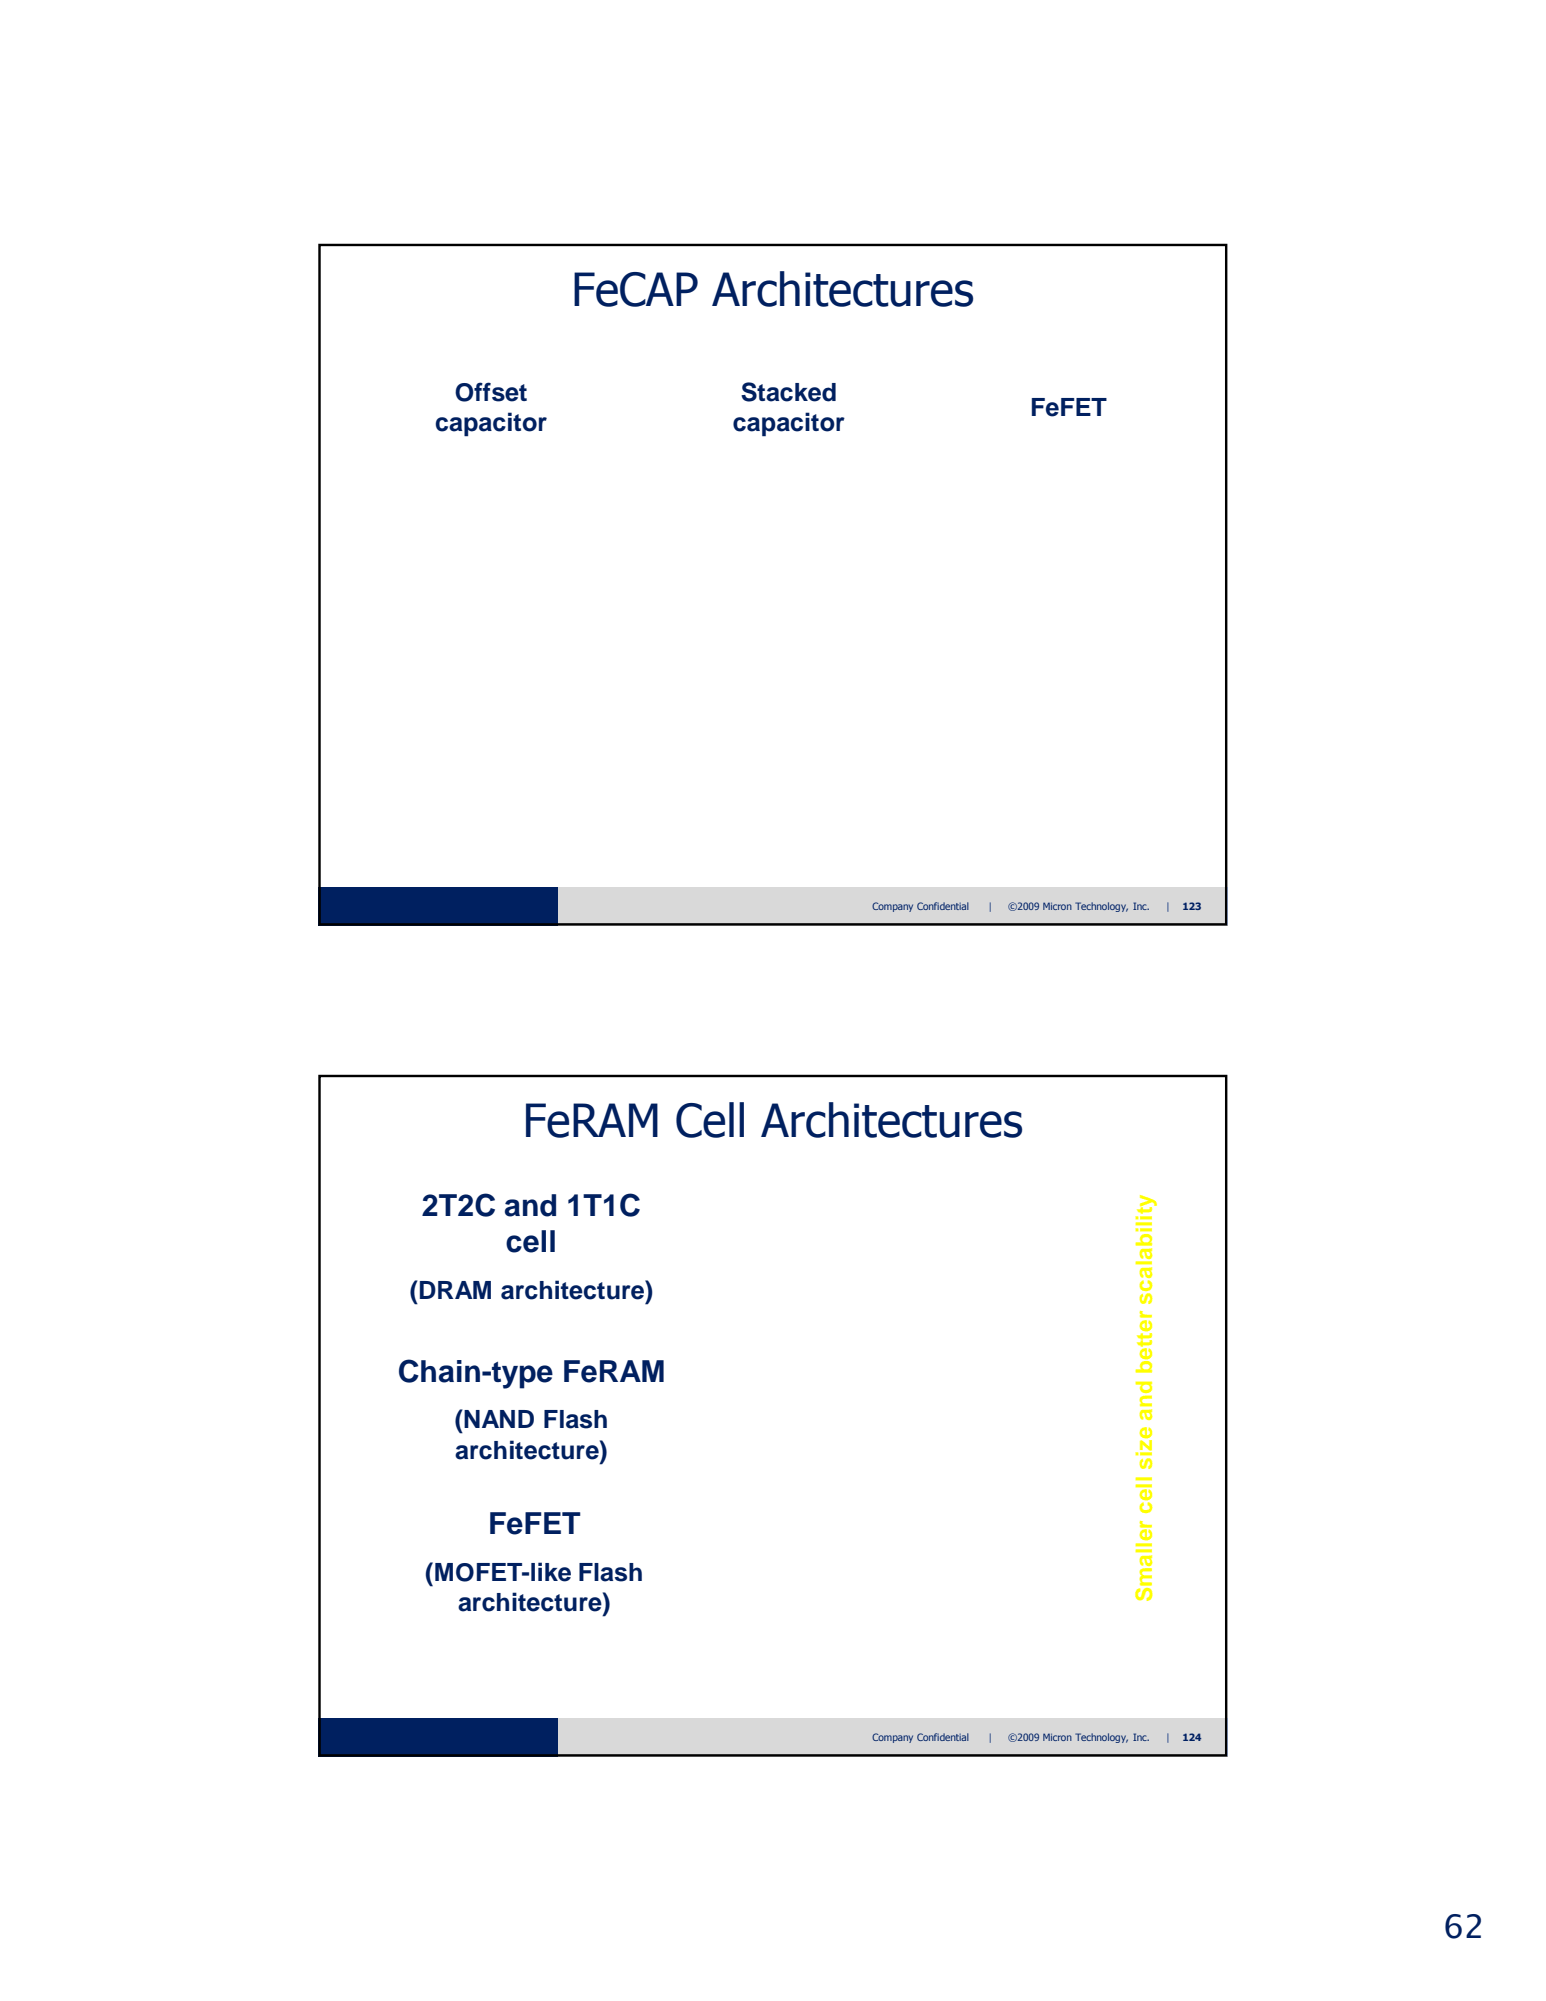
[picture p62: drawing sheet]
<svg xmlns="http://www.w3.org/2000/svg" width="216mm" height="279mm" viewBox="0 0 216 279" stroke-linecap="round" stroke-linejoin="round" font-family="sans-serif">
<defs><g id="words">
<g font-size="6.3" fill="#002060">
<text x="79.8" y="42.7">FeCAP Architectures</text>
<text x="73" y="158.8">FeRAM Cell Architectures</text>
</g>
<text font-size="4.6" fill="#002060" x="201.6" y="270.6">62</text>
<g font-size="4.2" fill="#002060">
<text x="58.9" y="169.8">2T2C and 1T1C</text>
<text x="70.7" y="174.8">cell</text>
<text x="55.5" y="192.9">Chain-type FeRAM</text>
<text x="68.2" y="214.2">FeFET</text>
</g>
<g font-size="3.5" fill="#002060">
<text x="63.5" y="56">Offset</text>
<text x="103.5" y="56">Stacked</text>
<text x="143.8" y="58.1">FeFET</text>
<text x="60.8" y="60.2">capacitor</text>
<text x="102.4" y="60.2">capacitor</text>
<text x="57.2" y="181.4">(DRAM architecture)</text>
<text x="63.5" y="199.4">(NAND Flash</text>
<text x="63.6" y="203.7">architecture)</text>
<text x="59.4" y="220.8">(MOFET-like Flash</text>
<text x="64" y="225">architecture)</text>
</g>
<text font-size="3.2" fill="#ff0" x="160.9" y="223.7" transform="rotate(-90 160.9 223.7)">Smaller cell size and better scalability</text>
<g font-size="1.4" fill="#002060">
<text x="121.8" y="127.1">Company Confidential</text>
<text x="140.8" y="127.1">©2009 Micron Technology, Inc.</text>
<text x="165.1" y="127.1">123</text>
<text x="121.8" y="243.1">Company Confidential</text>
<text x="140.8" y="243.1">©2009 Micron Technology, Inc.</text>
<text x="165.1" y="243.2">124</text>
</g>
<g font-size="1.4" fill="#0042c8">
<text x="138" y="127.1">|</text>
<text x="162.9" y="127.1">|</text>
<text x="138" y="243.1">|</text>
<text x="162.9" y="243.1">|</text>
</g>
</g></defs>
<path d="M77.9 123.9h93.5v5.4h-93.5z" fill-rule="evenodd" fill="#d9d9d9"/>
<path d="M44.4 123.9h33.5v5.4h-33.5z" fill-rule="evenodd" fill="#002060"/>
<path d="M44.6 34.2h126.6v94.9h-126.6z" fill="none" stroke="#000" stroke-width=".34"/>
<path d="M44.4 150.1h127v95.2h-127z" fill-rule="evenodd" fill="#fff"/>
<path d="M77.9 239.9h93.5v5.4h-93.5z" fill-rule="evenodd" fill="#d9d9d9"/>
<path d="M44.4 239.9h33.5v5.4h-33.5z" fill-rule="evenodd" fill="#002060"/>
<path d="M44.6 150.2h126.6v94.9h-126.6z" fill="none" stroke="#000" stroke-width=".34"/>
<use href="#words"/>
</svg>
